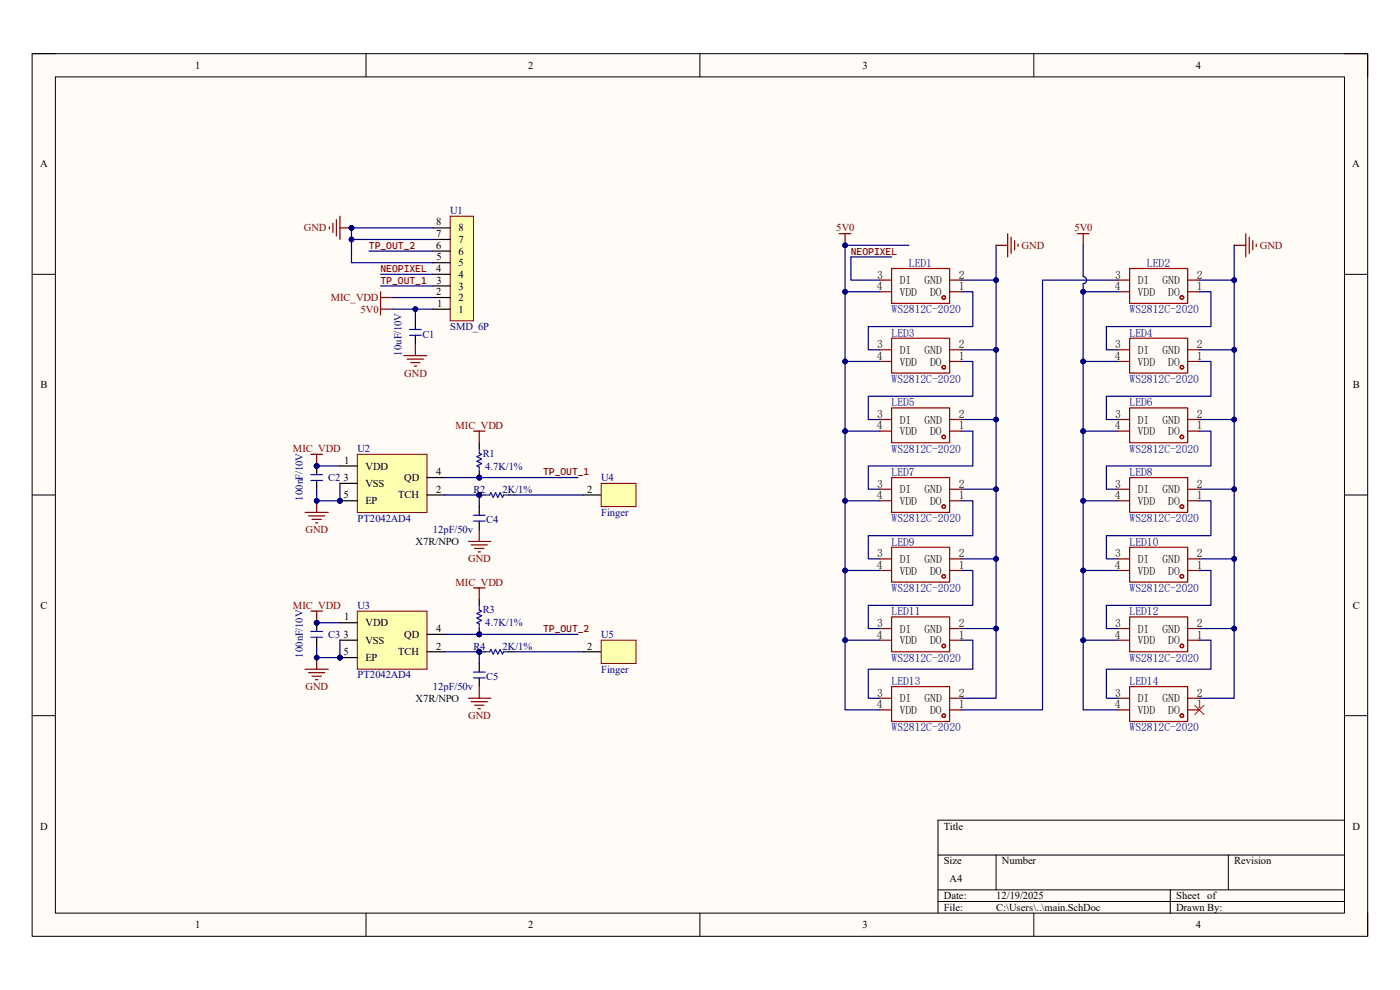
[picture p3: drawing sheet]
<svg xmlns="http://www.w3.org/2000/svg" width="297mm" height="210mm" viewBox="0 0 297 210" stroke-linecap="round" stroke-linejoin="round" font-family="sans-serif">
<defs><g id="words">
<g font-size="2.5">
<text x="186.1" y="59.1">3</text>
<text x="203.4" y="59.1">2</text>
<text x="236.6" y="59.1">3</text>
<text x="253.9" y="59.1">2</text>
<text x="186" y="61.6">4</text>
<text x="190.9" y="60.3">DI</text>
<text x="190.9" y="62.8">VDD</text>
<text x="196.1" y="60.3">GND</text>
<text x="197.3" y="62.8">DO</text>
<text x="203.4" y="61.6">1</text>
<text x="236.5" y="61.6">4</text>
<text x="241.4" y="60.3">DI</text>
<text x="241.4" y="62.8">VDD</text>
<text x="246.6" y="60.3">GND</text>
<text x="247.9" y="62.8">DO</text>
<text x="253.9" y="61.6">1</text>
<text x="186" y="76.3">4</text>
<text x="186.1" y="73.9">3</text>
<text x="190.9" y="75.1">DI</text>
<text x="190.9" y="77.6">VDD</text>
<text x="196.1" y="75.1">GND</text>
<text x="197.3" y="77.6">DO</text>
<text x="203.4" y="76.3">1</text>
<text x="203.4" y="73.9">2</text>
<text x="236.5" y="76.3">4</text>
<text x="236.6" y="73.9">3</text>
<text x="241.4" y="75.1">DI</text>
<text x="241.4" y="77.6">VDD</text>
<text x="246.6" y="75.1">GND</text>
<text x="247.9" y="77.6">DO</text>
<text x="253.9" y="73.9">2</text>
<text x="253.9" y="76.3">1</text>
<text x="186.1" y="88.6">3</text>
<text x="190.9" y="89.9">DI</text>
<text x="196.1" y="89.9">GND</text>
<text x="203.4" y="88.6">2</text>
<text x="236.6" y="88.6">3</text>
<text x="241.4" y="89.9">DI</text>
<text x="246.6" y="89.9">GND</text>
<text x="253.9" y="88.6">2</text>
<text x="186" y="91.1">4</text>
<text x="190.9" y="92.3">VDD</text>
<text x="197.3" y="92.3">DO</text>
<text x="203.4" y="91.1">1</text>
<text x="236.5" y="91.1">4</text>
<text x="241.4" y="92.3">VDD</text>
<text x="247.9" y="92.3">DO</text>
<text x="253.9" y="91.1">1</text>
<text x="186" y="105.9">4</text>
<text x="186.1" y="103.4">3</text>
<text x="190.9" y="104.6">DI</text>
<text x="190.9" y="107.1">VDD</text>
<text x="196.1" y="104.6">GND</text>
<text x="197.3" y="107.1">DO</text>
<text x="203.4" y="105.9">1</text>
<text x="203.4" y="103.4">2</text>
<text x="236.5" y="105.9">4</text>
<text x="236.6" y="103.4">3</text>
<text x="241.4" y="104.6">DI</text>
<text x="241.4" y="107.1">VDD</text>
<text x="246.6" y="104.6">GND</text>
<text x="247.9" y="107.1">DO</text>
<text x="253.9" y="103.4">2</text>
<text x="253.9" y="105.9">1</text>
<text x="186.1" y="118.2">3</text>
<text x="190.9" y="119.4">DI</text>
<text x="196.1" y="119.4">GND</text>
<text x="203.4" y="118.2">2</text>
<text x="236.6" y="118.2">3</text>
<text x="241.4" y="119.4">DI</text>
<text x="246.6" y="119.4">GND</text>
<text x="253.9" y="118.2">2</text>
<text x="186" y="120.7">4</text>
<text x="190.9" y="121.9">VDD</text>
<text x="197.3" y="121.9">DO</text>
<text x="203.4" y="120.7">1</text>
<text x="236.5" y="120.7">4</text>
<text x="241.4" y="121.9">VDD</text>
<text x="247.9" y="121.9">DO</text>
<text x="253.9" y="120.7">1</text>
<text x="186" y="135.5">4</text>
<text x="186.1" y="133">3</text>
<text x="190.9" y="134.2">DI</text>
<text x="190.9" y="136.7">VDD</text>
<text x="196.1" y="134.2">GND</text>
<text x="197.3" y="136.7">DO</text>
<text x="203.4" y="135.5">1</text>
<text x="203.4" y="133">2</text>
<text x="236.5" y="135.5">4</text>
<text x="236.6" y="133">3</text>
<text x="241.4" y="134.2">DI</text>
<text x="241.4" y="136.7">VDD</text>
<text x="246.6" y="134.2">GND</text>
<text x="247.9" y="136.7">DO</text>
<text x="253.9" y="133">2</text>
<text x="253.9" y="135.5">1</text>
<text x="186.1" y="147.8">3</text>
<text x="190.9" y="149">DI</text>
<text x="196.1" y="149">GND</text>
<text x="203.4" y="147.8">2</text>
<text x="236.6" y="147.8">3</text>
<text x="241.4" y="149">DI</text>
<text x="246.6" y="149">GND</text>
<text x="253.9" y="147.8">2</text>
<text x="186" y="150.2">4</text>
<text x="190.9" y="151.5">VDD</text>
<text x="197.3" y="151.5">DO</text>
<text x="203.4" y="150.2">1</text>
<text x="236.5" y="150.2">4</text>
<text x="241.4" y="151.5">VDD</text>
<text x="247.9" y="151.5">DO</text>
<text x="253.9" y="150.2">1</text>
</g>
<g font-size="2.5" fill="#000080">
<text x="192.8" y="56.6">LED1</text>
<text x="243.3" y="56.6">LED2</text>
<text x="189.1" y="71.4">LED3</text>
<text x="189.1" y="66.5">WS2812C-2020</text>
<text x="239.6" y="71.4">LED4</text>
<text x="239.6" y="66.5">WS2812C-2020</text>
<text x="189.1" y="81.2">WS2812C-2020</text>
<text x="239.6" y="81.2">WS2812C-2020</text>
<text x="189.1" y="86.2">LED5</text>
<text x="239.6" y="86.2">LED6</text>
<text x="189.1" y="101">LED7</text>
<text x="189.1" y="96.1">WS2812C-2020</text>
<text x="239.6" y="101">LED8</text>
<text x="239.6" y="96.1">WS2812C-2020</text>
<text x="189.1" y="110.8">WS2812C-2020</text>
<text x="239.6" y="110.8">WS2812C-2020</text>
<text x="189.1" y="115.7">LED9</text>
<text x="239.6" y="115.7">LED10</text>
<text x="189.1" y="125.6">WS2812C-2020</text>
<text x="239.6" y="125.6">WS2812C-2020</text>
<text x="189.1" y="130.5">LED11</text>
<text x="239.6" y="130.5">LED12</text>
<text x="189.1" y="140.4">WS2812C-2020</text>
<text x="239.6" y="140.4">WS2812C-2020</text>
<text x="189.1" y="145.3">LED13</text>
<text x="239.6" y="145.3">LED14</text>
<text x="189.1" y="155.2">WS2812C-2020</text>
<text x="239.6" y="155.2">WS2812C-2020</text>
</g>
<g font-size="2.2">
<text x="41.4" y="14.6">1</text>
<text x="112.1" y="14.6">2</text>
<text x="183" y="14.6">3</text>
<text x="253.7" y="14.6">4</text>
<text x="8.5" y="35.5">A</text>
<text x="286.9" y="35.5">A</text>
<text x="92.5" y="47.8">8</text>
<text x="92.5" y="52.8">6</text>
<text x="92.5" y="50.3">7</text>
<text x="97.2" y="51.6">7</text>
<text x="97.2" y="49.1">8</text>
<text x="92.5" y="57.7">4</text>
<text x="92.6" y="55.2">5</text>
<text x="97.2" y="58.9">4</text>
<text x="97.2" y="56.5">5</text>
<text x="97.2" y="54">6</text>
<text x="92.5" y="62.7">2</text>
<text x="92.6" y="60.2">3</text>
<text x="92.7" y="65.1">1</text>
<text x="97.2" y="63.9">2</text>
<text x="97.2" y="61.4">3</text>
<text x="97.2" y="66.3">1</text>
<text x="8.6" y="82.3">B</text>
<text x="287" y="82.3">B</text>
<text x="73" y="98.4">1</text>
<text x="77.5" y="99.6">VDD</text>
<text x="92.5" y="100.8">4</text>
<text x="72.9" y="105.7">5</text>
<text x="72.9" y="102.1">3</text>
<text x="77.5" y="103.3">VSS</text>
<text x="77.5" y="107">EP</text>
<text x="84.5" y="105.7">TCH</text>
<text x="85.7" y="102.1">QD</text>
<text x="92.5" y="104.5">2</text>
<text x="124.5" y="104.5">2</text>
<text x="88.1" y="115.6">X7R/NPO</text>
<text x="8.6" y="129.2">C</text>
<text x="73" y="131.6">1</text>
<text x="287" y="129.2">C</text>
<text x="72.9" y="135.3">3</text>
<text x="77.5" y="136.6">VSS</text>
<text x="77.5" y="132.8">VDD</text>
<text x="85.7" y="135.3">QD</text>
<text x="92.5" y="134.1">4</text>
<text x="92.5" y="137.8">2</text>
<text x="124.5" y="137.8">2</text>
<text x="72.9" y="139">5</text>
<text x="77.5" y="140.3">EP</text>
<text x="84.5" y="139">TCH</text>
<text x="88.1" y="148.9">X7R/NPO</text>
<text x="8.5" y="176">D</text>
<text x="200.2" y="176">Title</text>
<text x="286.9" y="176">D</text>
<text x="200.2" y="183.3">Size</text>
<text x="212.6" y="183.3">Number</text>
<text x="261.8" y="183.3">Revision</text>
<text x="200.2" y="190.8">Date:</text>
<text x="201.5" y="187.1">A4</text>
<text x="211.3" y="190.8">12/19/2025</text>
<text x="249.5" y="190.8">Sheet of</text>
<text x="41.4" y="196.9">1</text>
<text x="112.1" y="196.9">2</text>
<text x="183" y="196.9">3</text>
<text x="200.2" y="193.2">File:</text>
<text x="211.3" y="193.2">C:\Users\..\main.SchDoc</text>
<text x="249.5" y="193.2">Drawn By:</text>
<text x="253.7" y="196.9">4</text>
</g>
<g font-size="2.2" fill="#000080">
<text x="95.5" y="45.4">U1</text>
<text x="89.6" y="71.6">C1</text>
<text x="95.5" y="70">SMD_6P</text>
<text x="85.2" y="75.4" transform="rotate(-90 85.2 75.4)">10uF/10V</text>
<text x="75.8" y="95.9">U2</text>
<text x="102.4" y="96.9">R1</text>
<text x="102.9" y="99.6">4.7K/1%</text>
<text x="64.2" y="106.2" transform="rotate(-90 64.2 106.2)">100nF/10V</text>
<text x="69.6" y="102.1">C2</text>
<text x="100.5" y="104.5">R2</text>
<text x="106.6" y="104.5">2K/1%</text>
<text x="127.6" y="102.1">U4</text>
<text x="75.8" y="110.7">PT2042AD4</text>
<text x="91.8" y="113.2">12pF/50v</text>
<text x="103.2" y="111">C4</text>
<text x="127.6" y="109.4">Finger</text>
<text x="75.8" y="129.2">U3</text>
<text x="102.4" y="130.1">R3</text>
<text x="69.6" y="135.3">C3</text>
<text x="100.5" y="137.8">R4</text>
<text x="102.9" y="132.8">4.7K/1%</text>
<text x="106.6" y="137.8">2K/1%</text>
<text x="127.6" y="135.3">U5</text>
<text x="64.2" y="139.5" transform="rotate(-90 64.2 139.5)">100nF/10V</text>
<text x="75.8" y="143.9">PT2042AD4</text>
<text x="127.6" y="142.7">Finger</text>
<text x="91.8" y="146.4">12pF/50v</text>
<text x="103.2" y="144.3">C5</text>
</g>
<g font-size="2.2" fill="#800000">
<text x="64.4" y="49.1">GND</text>
<text x="177.4" y="49.1">5V0</text>
<text x="216.7" y="52.8">GND</text>
<text x="227.9" y="49.1">5V0</text>
<text x="267.3" y="52.8">GND</text>
<text x="70.2" y="63.9">MIC_VDD</text>
<text x="76.5" y="66.3">5V0</text>
<text x="85.8" y="79.9">GND</text>
<text x="62.1" y="95.9">MIC_VDD</text>
<text x="96.6" y="91">MIC_VDD</text>
<text x="64.8" y="113.2">GND</text>
<text x="99.3" y="119.3">GND</text>
<text x="96.6" y="124.2">MIC_VDD</text>
<text x="62.1" y="129.2">MIC_VDD</text>
<text x="64.8" y="146.4">GND</text>
<text x="99.3" y="152.6">GND</text>
</g>
<g font-size="2.1" fill="#800000">
<text x="78.3" y="52.7">TP_OUT_2</text>
<text x="80.7" y="57.7">NEOPIXEL</text>
<text x="180.5" y="54">NEOPIXEL</text>
<text x="80.7" y="60.2">TP_OUT_1</text>
<text x="115.2" y="100.8">TP_OUT_1</text>
<text x="115.2" y="134.1">TP_OUT_2</text>
</g>
</g></defs>
<path d="M6.8 11.4h283.4v187.2h-283.4z" fill-rule="evenodd" fill="#fffcf8"/>
<path d="M6.8 11.4h283.4v187.2h-283.4z" fill="none" stroke="#000" stroke-width=".21"/>
<path d="M11.7 16.3h273.5v177.4h-273.5z" fill-rule="evenodd" fill="#fffcf8"/>
<g fill="none" stroke="#000" stroke-width=".21">
<path d="M6.8 11.4h4.9M11.7 16.3h273.5v177.4h-273.5zM77.6 11.4v4.9M148.5 11.4v4.9M219.3 11.4v4.9M285.2 11.4h5v4.9M6.8 58.2h4.9M285.2 58.2h5M6.8 105h4.9M285.2 105h5M6.8 151.8h4.9M285.2 151.8h5"/>
<path d="M285.2 174h-86.2v19.7M77.6 193.7v4.9M148.5 193.7v4.9M199 181.4h86.2M199 188.8h86.2M199 191.2h86.2M211.3 181.4v7.4M219.3 193.7v4.9M248.3 188.8v4.9M260.6 181.4v7.4M290.2 193.7v4.9"/>
</g>
<circle cx="72.1" cy="106.2" r=".49" fill="#000080"/>
<circle cx="72.1" cy="106.2" r=".49" fill="none" stroke="#000080" stroke-width=".21"/>
<path d="M75.8 96.4h14.8v12.3h-14.8z" fill-rule="evenodd" fill="#ffffb0"/>
<path d="M75.8 96.4h14.8v12.3h-14.8z" fill="none" stroke="#800000" stroke-width=".21"/>
<path d="M72.1 98.8h3.7M72.1 102.5h3.7M72.1 106.2h3.7M90.6 101.3h3.7M90.6 105h3.7" fill="none" stroke="#000" stroke-width=".25"/>
<circle cx="72.1" cy="106.2" r=".49" fill="#000080"/>
<circle cx="72.1" cy="106.2" r=".49" fill="none" stroke="#000080" stroke-width=".21"/>
<circle cx="101.7" cy="101.3" r=".49" fill="#000080"/>
<circle cx="101.7" cy="101.3" r=".49" fill="none" stroke="#000080" stroke-width=".21"/>
<path d="M101.7 93.9v1.2M101.7 100.1v1.2" fill="none" stroke="#000" stroke-width=".25"/>
<circle cx="101.7" cy="101.3" r=".49" fill="#000080"/>
<circle cx="101.7" cy="101.3" r=".49" fill="none" stroke="#000080" stroke-width=".21"/>
<path d="M101.7 95.1v1l.5 .3-1 .5 1 .5-1 .5 1 .5-1 .4 .5 .3v1" fill="none" stroke="#00f" stroke-width=".25"/>
<circle cx="101.7" cy="105" r=".49" fill="#000080"/>
<circle cx="101.7" cy="105" r=".49" fill="none" stroke="#000080" stroke-width=".21"/>
<path d="M101.7 105h1.2" fill="none" stroke="#000" stroke-width=".25"/>
<circle cx="101.7" cy="105" r=".49" fill="#000080"/>
<circle cx="101.7" cy="105" r=".49" fill="none" stroke="#000080" stroke-width=".21"/>
<path d="M101.7 107.5v1.8M101.7 110.5v1.9M107.8 105h1.3" fill="none" stroke="#000" stroke-width=".25"/>
<path d="M100.4 110.5h2.5M100.4 109.3h2.5M102.9 105h1l.2-.5 .5 1 .5-1 .5 1 .5-1 .5 1 .2-.5h1" fill="none" stroke="#00f" stroke-width=".25"/>
<path d="M64.7 108.7h4.9M65.5 109.4h3.4M66.2 110.2h2M66.9 110.9h.5M67.2 106.2v2.5M99.2 114.9h4.9M99.9 115.6h3.5M100.7 116.3h2M101.4 117.1h.5M101.7 112.4v2.5" fill="none" stroke="#800000" stroke-width=".25"/>
<circle cx="67.2" cy="106.2" r=".49" fill="#000080"/>
<circle cx="67.2" cy="106.2" r=".49" fill="none" stroke="#000080" stroke-width=".21"/>
<path d="M88.1 113.6h11.1v2.5h-11.1z" fill-rule="evenodd" fill="#fff"/>
<path d="M88.1 113.6h11.1v2.5h-11.1z" fill="none" stroke="#fff" stroke-width=".21"/>
<g fill="none" stroke="#a00000" stroke-width=".25">
<path d="M189.1 57h12.4v7.4h-12.4zM239.6 57h12.4v7.4h-12.4zM189.1 71.7h12.4v7.4h-12.4zM239.6 71.7h12.4v7.4h-12.4zM189.1 86.5h12.4v7.4h-12.4zM239.6 86.5h12.4v7.4h-12.4zM189.1 116.1h12.4v7.4h-12.4zM189.1 101.3h12.4v7.4h-12.4zM239.6 116.1h12.4v7.4h-12.4zM239.6 101.3h12.4v7.4h-12.4zM189.1 130.9h12.4v7.4h-12.4zM239.6 130.9h12.4v7.4h-12.4z"/>
<circle cx="200.2" cy="77.9" r=".37"/>
<circle cx="200.2" cy="63.1" r=".37"/>
<circle cx="250.7" cy="77.9" r=".37"/>
<circle cx="250.7" cy="63.1" r=".37"/>
<circle cx="200.2" cy="92.7" r=".37"/>
<circle cx="250.7" cy="92.7" r=".37"/>
<circle cx="200.2" cy="107.5" r=".37"/>
<circle cx="250.7" cy="107.5" r=".37"/>
<circle cx="200.2" cy="122.3" r=".37"/>
<circle cx="200.2" cy="137" r=".37"/>
<circle cx="250.7" cy="137" r=".37"/>
<circle cx="250.7" cy="122.3" r=".37"/>
</g>
<g fill="none" stroke="#800" stroke-width=".25">
<path d="M186.7 59.4h2.4M201.5 59.4h2.4M237.2 59.4h2.4M252 59.4h2.4M186.7 76.7h2.4M186.7 74.2h2.4M186.7 61.9h2.4M201.5 76.7h2.4M201.5 74.2h2.4M201.5 61.9h2.4M237.2 76.7h2.4M237.2 74.2h2.4"/>
<path d="M237.2 61.9h2.4M252 76.7h2.4M252 74.2h2.4M252 61.9h2.4M186.7 91.5h2.4M186.7 89h2.4M201.5 91.5h2.4M201.5 89h2.4M237.2 91.5h2.4M237.2 89h2.4M252 91.5h2.4M252 89h2.4"/>
<path d="M186.7 118.6h2.4M186.7 106.2h2.4M186.7 103.8h2.4M201.5 118.6h2.4M201.5 106.2h2.4M201.5 103.8h2.4M237.2 118.6h2.4M237.2 106.2h2.4M237.2 103.8h2.4M252 118.6h2.4M252 106.2h2.4M252 103.8h2.4"/>
<path d="M186.7 135.8h2.4M186.7 133.3h2.4M186.7 121h2.4M201.5 135.8h2.4M201.5 133.3h2.4M201.5 121h2.4M237.2 135.8h2.4M237.2 133.3h2.4M237.2 121h2.4M252 135.8h2.4M252 133.3h2.4M252 121h2.4"/>
</g>
<path d="M211.3 52h2.5M213.8 49.6v4.9M214.5 50.3v3.5M215.3 51.1v1.9M216 51.8v.5M261.8 52h2.5M264.3 49.6v4.9M265 50.3v3.5M265.8 51.1v1.9M266.5 51.8v.5" fill="none" stroke="#800000" stroke-width=".25"/>
<path d="M123.8 105h3.7" fill="none" stroke="#000" stroke-width=".25"/>
<path d="M127.5 102.5h7.4v5h-7.4z" fill-rule="evenodd" fill="#ffffb0"/>
<path d="M127.5 102.5h7.4v5h-7.4z" fill="none" stroke="#800000" stroke-width=".21"/>
<path d="M95.5 45.9h4.9v22.2h-4.9z" fill-rule="evenodd" fill="#ffffb0"/>
<path d="M95.5 45.9h4.9v22.2h-4.9z" fill="none" stroke="#800000" stroke-width=".21"/>
<path d="M91.8 58.2h3.7M91.8 55.7h3.7M91.8 53.3h3.7M91.8 50.8h3.7M91.8 48.3h3.7M91.8 65.6h3.7M91.8 63.1h3.7M91.8 60.7h3.7" fill="none" stroke="#000" stroke-width=".25"/>
<path d="M69.9 48.1v.5M70.6 47.4v1.9M71.4 46.6v3.5M72.1 45.9v4.9M72.1 48.3h2.5" fill="none" stroke="#800000" stroke-width=".25"/>
<circle cx="74.6" cy="48.3" r=".49" fill="#000080"/>
<circle cx="74.6" cy="48.3" r=".49" fill="none" stroke="#000080" stroke-width=".21"/>
<path d="M178.1 49.6h2.4M179.3 49.6v2.4M80.7 61.9v4.9M80.7 65.6h2.5M80.7 63.1h2.5" fill="none" stroke="#800000" stroke-width=".25"/>
<circle cx="179.3" cy="52" r=".49" fill="#000080"/>
<circle cx="179.3" cy="52" r=".49" fill="none" stroke="#000080" stroke-width=".21"/>
<path d="M228.6 49.6h2.4M229.8 49.6v2.4M66 96.4h2.4M67.2 96.4v2.4" fill="none" stroke="#800000" stroke-width=".25"/>
<circle cx="67.2" cy="98.8" r=".49" fill="#000080"/>
<circle cx="67.2" cy="98.8" r=".49" fill="none" stroke="#000080" stroke-width=".21"/>
<path d="M85.7 75.4h4.9M86.4 76.2h3.4M87.1 76.9h2M87.9 77.7h.5M88.1 73v2.4M100.4 91.5h2.5M101.7 91.5v2.4" fill="none" stroke="#800000" stroke-width=".25"/>
<g fill="none" stroke="#a00000" stroke-width=".25">
<path d="M189.1 145.7h12.4v7.4h-12.4zM239.6 145.7h12.4v7.4h-12.4z"/>
<circle cx="200.2" cy="151.8" r=".37"/>
<circle cx="250.7" cy="151.8" r=".37"/>
</g>
<path d="M186.7 150.6h2.4M186.7 148.1h2.4M201.5 150.6h2.4M201.5 148.1h2.4M237.2 150.6h2.4M237.2 148.1h2.4M252 150.6h2.4M252 148.1h2.4" fill="none" stroke="#800" stroke-width=".25"/>
<path d="M253.4 149.6l2 2M255.4 149.6l-2 2" fill="none" stroke="#f00" stroke-width=".21"/>
<path d="M88.1 68.1v1.8M88.1 71.1v1.9" fill="none" stroke="#000" stroke-width=".25"/>
<path d="M86.9 71.1h2.5M86.9 69.9h2.5" fill="none" stroke="#00f" stroke-width=".25"/>
<circle cx="67.2" cy="98.8" r=".49" fill="#000080"/>
<circle cx="67.2" cy="98.8" r=".49" fill="none" stroke="#000080" stroke-width=".21"/>
<path d="M67.2 98.8v1.9" fill="none" stroke="#000" stroke-width=".25"/>
<circle cx="67.2" cy="98.8" r=".49" fill="#000080"/>
<circle cx="67.2" cy="98.8" r=".49" fill="none" stroke="#000080" stroke-width=".21"/>
<path d="M67.2 101.9v1.9" fill="none" stroke="#000" stroke-width=".25"/>
<path d="M66 101.9h2.4M66 100.7h2.4" fill="none" stroke="#00f" stroke-width=".25"/>
<circle cx="72.1" cy="139.5" r=".49" fill="#000080"/>
<circle cx="72.1" cy="139.5" r=".49" fill="none" stroke="#000080" stroke-width=".21"/>
<path d="M75.8 129.6h14.8v12.4h-14.8z" fill-rule="evenodd" fill="#ffffb0"/>
<path d="M75.8 129.6h14.8v12.4h-14.8z" fill="none" stroke="#800000" stroke-width=".21"/>
<path d="M72.1 135.8h3.7M72.1 132.1h3.7M72.1 139.5h3.7M90.6 134.6h3.7M90.6 138.3h3.7" fill="none" stroke="#000" stroke-width=".25"/>
<circle cx="72.1" cy="139.5" r=".49" fill="#000080"/>
<circle cx="72.1" cy="139.5" r=".49" fill="none" stroke="#000080" stroke-width=".21"/>
<circle cx="101.7" cy="134.6" r=".49" fill="#000080"/>
<circle cx="101.7" cy="134.6" r=".49" fill="none" stroke="#000080" stroke-width=".21"/>
<path d="M101.7 127.2v1.2M101.7 133.3v1.3" fill="none" stroke="#000" stroke-width=".25"/>
<circle cx="101.7" cy="134.6" r=".49" fill="#000080"/>
<circle cx="101.7" cy="134.6" r=".49" fill="none" stroke="#000080" stroke-width=".21"/>
<path d="M101.7 128.4v1l.5 .2-1 .5 1 .5-1 .5 1 .5-1 .5 .5 .3v.9" fill="none" stroke="#00f" stroke-width=".25"/>
<circle cx="101.7" cy="138.3" r=".49" fill="#000080"/>
<circle cx="101.7" cy="138.3" r=".49" fill="none" stroke="#000080" stroke-width=".21"/>
<path d="M101.7 138.3h1.2" fill="none" stroke="#000" stroke-width=".25"/>
<circle cx="101.7" cy="138.3" r=".49" fill="#000080"/>
<circle cx="101.7" cy="138.3" r=".49" fill="none" stroke="#000080" stroke-width=".21"/>
<path d="M107.8 138.3h1.3M101.7 140.7v1.9M101.7 143.8v1.9" fill="none" stroke="#000" stroke-width=".25"/>
<path d="M102.9 138.3h1l.2-.5 .5 1 .5-1 .5 1 .5-1 .5 1 .2-.5h1M100.4 143.8h2.5M100.4 142.6h2.5" fill="none" stroke="#00f" stroke-width=".25"/>
<path d="M67.2 139.5v2.5M64.7 142h4.9M65.5 142.7h3.4M66.2 143.4h2M66.9 144.2h.5M99.2 148.1h4.9M99.9 148.9h3.5M100.7 149.6h2M101.4 150.3h.5M101.7 145.7v2.4" fill="none" stroke="#800000" stroke-width=".25"/>
<circle cx="67.2" cy="139.5" r=".49" fill="#000080"/>
<circle cx="67.2" cy="139.5" r=".49" fill="none" stroke="#000080" stroke-width=".21"/>
<path d="M88.1 146.9h11.1v2.5h-11.1z" fill-rule="evenodd" fill="#fff"/>
<path d="M88.1 146.9h11.1v2.5h-11.1z" fill="none" stroke="#fff" stroke-width=".21"/>
<path d="M123.8 138.3h3.7" fill="none" stroke="#000" stroke-width=".25"/>
<path d="M127.5 135.8h7.4v4.9h-7.4z" fill-rule="evenodd" fill="#ffffb0"/>
<path d="M127.5 135.8h7.4v4.9h-7.4z" fill="none" stroke="#800000" stroke-width=".21"/>
<path d="M66 129.6h2.4M67.2 129.6v2.5" fill="none" stroke="#800000" stroke-width=".25"/>
<circle cx="67.2" cy="132.1" r=".49" fill="#000080"/>
<circle cx="67.2" cy="132.1" r=".49" fill="none" stroke="#000080" stroke-width=".21"/>
<path d="M100.4 124.7h2.5M101.7 124.7v2.5" fill="none" stroke="#800000" stroke-width=".25"/>
<circle cx="67.2" cy="132.1" r=".49" fill="#000080"/>
<circle cx="67.2" cy="132.1" r=".49" fill="none" stroke="#000080" stroke-width=".21"/>
<path d="M67.2 132.1v1.9" fill="none" stroke="#000" stroke-width=".25"/>
<circle cx="67.2" cy="132.1" r=".49" fill="#000080"/>
<circle cx="67.2" cy="132.1" r=".49" fill="none" stroke="#000080" stroke-width=".21"/>
<path d="M67.2 135.2v1.8" fill="none" stroke="#000" stroke-width=".25"/>
<path d="M66 135.2h2.4M66 134h2.4" fill="none" stroke="#00f" stroke-width=".25"/>
<path d="M67.2 98.8h4.9" fill="none" stroke="#000080" stroke-width=".25"/>
<circle cx="67.2" cy="98.8" r=".49" fill="#000080"/>
<circle cx="67.2" cy="98.8" r=".49" fill="none" stroke="#000080" stroke-width=".21"/>
<path d="M67.2 103.8v2.4h4.9" fill="none" stroke="#000080" stroke-width=".25"/>
<circle cx="67.2" cy="106.2" r=".49" fill="#000080"/>
<circle cx="67.2" cy="106.2" r=".49" fill="none" stroke="#000080" stroke-width=".21"/>
<circle cx="72.1" cy="106.2" r=".49" fill="#000080"/>
<circle cx="72.1" cy="106.2" r=".49" fill="none" stroke="#000080" stroke-width=".21"/>
<path d="M72.1 102.5v3.7" fill="none" stroke="#000080" stroke-width=".25"/>
<circle cx="72.1" cy="106.2" r=".49" fill="#000080"/>
<circle cx="72.1" cy="106.2" r=".49" fill="none" stroke="#000080" stroke-width=".21"/>
<path d="M94.3 101.3h7.4" fill="none" stroke="#000080" stroke-width=".25"/>
<circle cx="101.7" cy="101.3" r=".49" fill="#000080"/>
<circle cx="101.7" cy="101.3" r=".49" fill="none" stroke="#000080" stroke-width=".21"/>
<path d="M94.3 105h7.4" fill="none" stroke="#000080" stroke-width=".25"/>
<circle cx="101.7" cy="105" r=".49" fill="#000080"/>
<circle cx="101.7" cy="105" r=".49" fill="none" stroke="#000080" stroke-width=".21"/>
<path d="M101.7 105v2.5" fill="none" stroke="#000080" stroke-width=".25"/>
<circle cx="101.7" cy="105" r=".49" fill="#000080"/>
<circle cx="101.7" cy="105" r=".49" fill="none" stroke="#000080" stroke-width=".21"/>
<path d="M101.7 101.3h20.9M109.1 105h14.7" fill="none" stroke="#000080" stroke-width=".25"/>
<circle cx="101.7" cy="101.3" r=".49" fill="#000080"/>
<circle cx="101.7" cy="101.3" r=".49" fill="none" stroke="#000080" stroke-width=".21"/>
<path d="M203.9 61.9h2.5v7.4h-22.2v4.9h2.5M203.9 76.7h2.5v7.4h-22.2v4.9h2.5M203.9 91.5h2.5v7.3h-22.2v5h2.5M203.9 106.2h2.5v7.4h-22.2v5h2.5M203.9 118.6h7.4M203.9 121h2.5v7.4h-22.2v4.9h2.5" fill="none" stroke="#000080" stroke-width=".25"/>
<circle cx="211.3" cy="118.6" r=".49" fill="#000080"/>
<circle cx="211.3" cy="118.6" r=".49" fill="none" stroke="#000080" stroke-width=".21"/>
<path d="M203.9 103.8h7.4" fill="none" stroke="#000080" stroke-width=".25"/>
<circle cx="211.3" cy="103.8" r=".49" fill="#000080"/>
<circle cx="211.3" cy="103.8" r=".49" fill="none" stroke="#000080" stroke-width=".21"/>
<path d="M203.9 89h7.4" fill="none" stroke="#000080" stroke-width=".25"/>
<circle cx="211.3" cy="89" r=".49" fill="#000080"/>
<circle cx="211.3" cy="89" r=".49" fill="none" stroke="#000080" stroke-width=".21"/>
<path d="M203.9 74.2h7.4" fill="none" stroke="#000080" stroke-width=".25"/>
<circle cx="211.3" cy="74.2" r=".49" fill="#000080"/>
<circle cx="211.3" cy="74.2" r=".49" fill="none" stroke="#000080" stroke-width=".21"/>
<path d="M203.9 59.4h7.4" fill="none" stroke="#000080" stroke-width=".25"/>
<circle cx="211.3" cy="59.4" r=".49" fill="#000080"/>
<circle cx="211.3" cy="59.4" r=".49" fill="none" stroke="#000080" stroke-width=".21"/>
<path d="M186.7 61.9h-7.4v73.9h7.4" fill="none" stroke="#000080" stroke-width=".25"/>
<circle cx="179.3" cy="61.9" r=".49" fill="#000080"/>
<circle cx="179.3" cy="61.9" r=".49" fill="none" stroke="#000080" stroke-width=".21"/>
<circle cx="179.3" cy="76.7" r=".49" fill="#000080"/>
<circle cx="179.3" cy="76.7" r=".49" fill="none" stroke="#000080" stroke-width=".21"/>
<circle cx="179.3" cy="91.5" r=".49" fill="#000080"/>
<circle cx="179.3" cy="91.5" r=".49" fill="none" stroke="#000080" stroke-width=".21"/>
<circle cx="179.3" cy="106.2" r=".49" fill="#000080"/>
<circle cx="179.3" cy="106.2" r=".49" fill="none" stroke="#000080" stroke-width=".21"/>
<circle cx="179.3" cy="121" r=".49" fill="#000080"/>
<circle cx="179.3" cy="121" r=".49" fill="none" stroke="#000080" stroke-width=".21"/>
<circle cx="179.3" cy="135.8" r=".49" fill="#000080"/>
<circle cx="179.3" cy="135.8" r=".49" fill="none" stroke="#000080" stroke-width=".21"/>
<path d="M179.3 121h7.4" fill="none" stroke="#000080" stroke-width=".25"/>
<circle cx="179.3" cy="121" r=".49" fill="#000080"/>
<circle cx="179.3" cy="121" r=".49" fill="none" stroke="#000080" stroke-width=".21"/>
<path d="M179.3 106.2h7.4" fill="none" stroke="#000080" stroke-width=".25"/>
<circle cx="179.3" cy="106.2" r=".49" fill="#000080"/>
<circle cx="179.3" cy="106.2" r=".49" fill="none" stroke="#000080" stroke-width=".21"/>
<path d="M179.3 91.5h7.4" fill="none" stroke="#000080" stroke-width=".25"/>
<circle cx="179.3" cy="91.5" r=".49" fill="#000080"/>
<circle cx="179.3" cy="91.5" r=".49" fill="none" stroke="#000080" stroke-width=".21"/>
<path d="M179.3 76.7h7.4" fill="none" stroke="#000080" stroke-width=".25"/>
<circle cx="179.3" cy="76.7" r=".49" fill="#000080"/>
<circle cx="179.3" cy="76.7" r=".49" fill="none" stroke="#000080" stroke-width=".21"/>
<path d="M192.8 52h-13.5v9.9" fill="none" stroke="#000080" stroke-width=".25"/>
<circle cx="179.3" cy="61.9" r=".49" fill="#000080"/>
<circle cx="179.3" cy="61.9" r=".49" fill="none" stroke="#000080" stroke-width=".21"/>
<circle cx="179.3" cy="52" r=".49" fill="#000080"/>
<circle cx="179.3" cy="52" r=".49" fill="none" stroke="#000080" stroke-width=".21"/>
<path d="M189.1 54.5h-8.6v4.9h6.2M254.4 61.9h2.5v7.4h-22.2v4.9h2.5M254.4 76.7h2.5v7.4h-22.2v4.9h2.5M254.4 91.5h2.5v7.3h-22.2v5h2.5M254.4 106.2h2.5v7.4h-22.2v5h2.5M254.4 118.6h7.4M254.4 121h2.5v7.4h-22.2v4.9h2.5" fill="none" stroke="#000080" stroke-width=".25"/>
<circle cx="261.8" cy="118.6" r=".49" fill="#000080"/>
<circle cx="261.8" cy="118.6" r=".49" fill="none" stroke="#000080" stroke-width=".21"/>
<path d="M254.4 103.8h7.4" fill="none" stroke="#000080" stroke-width=".25"/>
<circle cx="261.8" cy="103.8" r=".49" fill="#000080"/>
<circle cx="261.8" cy="103.8" r=".49" fill="none" stroke="#000080" stroke-width=".21"/>
<path d="M254.4 89h7.4" fill="none" stroke="#000080" stroke-width=".25"/>
<circle cx="261.8" cy="89" r=".49" fill="#000080"/>
<circle cx="261.8" cy="89" r=".49" fill="none" stroke="#000080" stroke-width=".21"/>
<path d="M254.4 74.2h7.4" fill="none" stroke="#000080" stroke-width=".25"/>
<circle cx="261.8" cy="74.2" r=".49" fill="#000080"/>
<circle cx="261.8" cy="74.2" r=".49" fill="none" stroke="#000080" stroke-width=".21"/>
<path d="M254.4 59.4h7.4" fill="none" stroke="#000080" stroke-width=".25"/>
<circle cx="261.8" cy="59.4" r=".49" fill="#000080"/>
<circle cx="261.8" cy="59.4" r=".49" fill="none" stroke="#000080" stroke-width=".21"/>
<path d="M237.2 61.9h-7.4v73.9h7.4" fill="none" stroke="#000080" stroke-width=".25"/>
<circle cx="229.8" cy="61.9" r=".49" fill="#000080"/>
<circle cx="229.8" cy="61.9" r=".49" fill="none" stroke="#000080" stroke-width=".21"/>
<circle cx="229.8" cy="76.7" r=".49" fill="#000080"/>
<circle cx="229.8" cy="76.7" r=".49" fill="none" stroke="#000080" stroke-width=".21"/>
<circle cx="229.8" cy="91.5" r=".49" fill="#000080"/>
<circle cx="229.8" cy="91.5" r=".49" fill="none" stroke="#000080" stroke-width=".21"/>
<circle cx="229.8" cy="106.2" r=".49" fill="#000080"/>
<circle cx="229.8" cy="106.2" r=".49" fill="none" stroke="#000080" stroke-width=".21"/>
<circle cx="229.8" cy="121" r=".49" fill="#000080"/>
<circle cx="229.8" cy="121" r=".49" fill="none" stroke="#000080" stroke-width=".21"/>
<circle cx="229.8" cy="135.8" r=".49" fill="#000080"/>
<circle cx="229.8" cy="135.8" r=".49" fill="none" stroke="#000080" stroke-width=".21"/>
<path d="M229.8 121h7.4" fill="none" stroke="#000080" stroke-width=".25"/>
<circle cx="229.8" cy="121" r=".49" fill="#000080"/>
<circle cx="229.8" cy="121" r=".49" fill="none" stroke="#000080" stroke-width=".21"/>
<path d="M229.8 106.2h7.4" fill="none" stroke="#000080" stroke-width=".25"/>
<circle cx="229.8" cy="106.2" r=".49" fill="#000080"/>
<circle cx="229.8" cy="106.2" r=".49" fill="none" stroke="#000080" stroke-width=".21"/>
<path d="M229.8 91.5h7.4" fill="none" stroke="#000080" stroke-width=".25"/>
<circle cx="229.8" cy="91.5" r=".49" fill="#000080"/>
<circle cx="229.8" cy="91.5" r=".49" fill="none" stroke="#000080" stroke-width=".21"/>
<path d="M229.8 76.7h7.4" fill="none" stroke="#000080" stroke-width=".25"/>
<circle cx="229.8" cy="76.7" r=".49" fill="#000080"/>
<circle cx="229.8" cy="76.7" r=".49" fill="none" stroke="#000080" stroke-width=".21"/>
<path d="M74.6 48.3h17.2M80.7 60.7h11.1" fill="none" stroke="#000080" stroke-width=".25"/>
<circle cx="74.6" cy="48.3" r=".49" fill="#000080"/>
<circle cx="74.6" cy="48.3" r=".49" fill="none" stroke="#000080" stroke-width=".21"/>
<path d="M80.7 58.2h11.1M83.2 65.6h8.6M83.2 63.1h8.6" fill="none" stroke="#000080" stroke-width=".25"/>
<circle cx="88.1" cy="65.6" r=".49" fill="#000080"/>
<circle cx="88.1" cy="65.6" r=".49" fill="none" stroke="#000080" stroke-width=".21"/>
<path d="M179.3 135.8v14.8h7.4M203.9 135.8h2.5v6.2h-22.2v6.1h2.5" fill="none" stroke="#000080" stroke-width=".25"/>
<circle cx="179.3" cy="135.8" r=".49" fill="#000080"/>
<circle cx="179.3" cy="135.8" r=".49" fill="none" stroke="#000080" stroke-width=".21"/>
<path d="M237.2 59.4h-16v91.2h-17.3M211.3 133.3v14.8h-7.4" fill="none" stroke="#000080" stroke-width=".25"/>
<circle cx="211.3" cy="133.3" r=".49" fill="#000080"/>
<circle cx="211.3" cy="133.3" r=".49" fill="none" stroke="#000080" stroke-width=".21"/>
<path d="M229.8 135.8v14.8h7.4M254.4 135.8h2.5v6.2h-22.2v6.1h2.5" fill="none" stroke="#000080" stroke-width=".25"/>
<circle cx="229.8" cy="135.8" r=".49" fill="#000080"/>
<circle cx="229.8" cy="135.8" r=".49" fill="none" stroke="#000080" stroke-width=".21"/>
<path d="M261.8 133.3v14.8h-7.4" fill="none" stroke="#000080" stroke-width=".25"/>
<circle cx="261.8" cy="133.3" r=".49" fill="#000080"/>
<circle cx="261.8" cy="133.3" r=".49" fill="none" stroke="#000080" stroke-width=".21"/>
<path d="M211.3 52v81.3h-7.4" fill="none" stroke="#000080" stroke-width=".25"/>
<circle cx="211.3" cy="133.3" r=".49" fill="#000080"/>
<circle cx="211.3" cy="133.3" r=".49" fill="none" stroke="#000080" stroke-width=".21"/>
<circle cx="211.3" cy="118.6" r=".49" fill="#000080"/>
<circle cx="211.3" cy="118.6" r=".49" fill="none" stroke="#000080" stroke-width=".21"/>
<circle cx="211.3" cy="103.8" r=".49" fill="#000080"/>
<circle cx="211.3" cy="103.8" r=".49" fill="none" stroke="#000080" stroke-width=".21"/>
<circle cx="211.3" cy="89" r=".49" fill="#000080"/>
<circle cx="211.3" cy="89" r=".49" fill="none" stroke="#000080" stroke-width=".21"/>
<circle cx="211.3" cy="74.2" r=".49" fill="#000080"/>
<circle cx="211.3" cy="74.2" r=".49" fill="none" stroke="#000080" stroke-width=".21"/>
<circle cx="211.3" cy="59.4" r=".49" fill="#000080"/>
<circle cx="211.3" cy="59.4" r=".49" fill="none" stroke="#000080" stroke-width=".21"/>
<path d="M229.8 52v6.7a.74 .74 0 0 1 .7 .7 .74 .74 0 0 1-.7 .8v1.7" fill="none" stroke="#000080" stroke-width=".25"/>
<circle cx="229.8" cy="61.9" r=".49" fill="#000080"/>
<circle cx="229.8" cy="61.9" r=".49" fill="none" stroke="#000080" stroke-width=".21"/>
<path d="M261.8 52v81.3h-7.4" fill="none" stroke="#000080" stroke-width=".25"/>
<circle cx="261.8" cy="133.3" r=".49" fill="#000080"/>
<circle cx="261.8" cy="133.3" r=".49" fill="none" stroke="#000080" stroke-width=".21"/>
<circle cx="261.8" cy="118.6" r=".49" fill="#000080"/>
<circle cx="261.8" cy="118.6" r=".49" fill="none" stroke="#000080" stroke-width=".21"/>
<circle cx="261.8" cy="103.8" r=".49" fill="#000080"/>
<circle cx="261.8" cy="103.8" r=".49" fill="none" stroke="#000080" stroke-width=".21"/>
<circle cx="261.8" cy="89" r=".49" fill="#000080"/>
<circle cx="261.8" cy="89" r=".49" fill="none" stroke="#000080" stroke-width=".21"/>
<circle cx="261.8" cy="74.2" r=".49" fill="#000080"/>
<circle cx="261.8" cy="74.2" r=".49" fill="none" stroke="#000080" stroke-width=".21"/>
<circle cx="261.8" cy="59.4" r=".49" fill="#000080"/>
<circle cx="261.8" cy="59.4" r=".49" fill="none" stroke="#000080" stroke-width=".21"/>
<path d="M88.1 65.6v2.5" fill="none" stroke="#000080" stroke-width=".25"/>
<circle cx="88.1" cy="65.6" r=".49" fill="#000080"/>
<circle cx="88.1" cy="65.6" r=".49" fill="none" stroke="#000080" stroke-width=".21"/>
<path d="M67.2 132.1h4.9" fill="none" stroke="#000080" stroke-width=".25"/>
<circle cx="67.2" cy="132.1" r=".49" fill="#000080"/>
<circle cx="67.2" cy="132.1" r=".49" fill="none" stroke="#000080" stroke-width=".21"/>
<path d="M67.2 137v2.5h4.9" fill="none" stroke="#000080" stroke-width=".25"/>
<circle cx="67.2" cy="139.5" r=".49" fill="#000080"/>
<circle cx="67.2" cy="139.5" r=".49" fill="none" stroke="#000080" stroke-width=".21"/>
<circle cx="72.1" cy="139.5" r=".49" fill="#000080"/>
<circle cx="72.1" cy="139.5" r=".49" fill="none" stroke="#000080" stroke-width=".21"/>
<path d="M72.1 135.8v3.7" fill="none" stroke="#000080" stroke-width=".25"/>
<circle cx="72.1" cy="139.5" r=".49" fill="#000080"/>
<circle cx="72.1" cy="139.5" r=".49" fill="none" stroke="#000080" stroke-width=".21"/>
<path d="M94.3 134.6h7.4" fill="none" stroke="#000080" stroke-width=".25"/>
<circle cx="101.7" cy="134.6" r=".49" fill="#000080"/>
<circle cx="101.7" cy="134.6" r=".49" fill="none" stroke="#000080" stroke-width=".21"/>
<path d="M94.3 138.3h7.4" fill="none" stroke="#000080" stroke-width=".25"/>
<circle cx="101.7" cy="138.3" r=".49" fill="#000080"/>
<circle cx="101.7" cy="138.3" r=".49" fill="none" stroke="#000080" stroke-width=".21"/>
<path d="M101.7 138.3v2.4" fill="none" stroke="#000080" stroke-width=".25"/>
<circle cx="101.7" cy="138.3" r=".49" fill="#000080"/>
<circle cx="101.7" cy="138.3" r=".49" fill="none" stroke="#000080" stroke-width=".21"/>
<path d="M101.7 134.6h20.9M109.1 138.3h14.7" fill="none" stroke="#000080" stroke-width=".25"/>
<circle cx="101.7" cy="134.6" r=".49" fill="#000080"/>
<circle cx="101.7" cy="134.6" r=".49" fill="none" stroke="#000080" stroke-width=".21"/>
<path d="M74.6 48.3v7.4h17.2" fill="none" stroke="#000080" stroke-width=".25"/>
<circle cx="74.6" cy="50.8" r=".49" fill="#000080"/>
<circle cx="74.6" cy="50.8" r=".49" fill="none" stroke="#000080" stroke-width=".21"/>
<circle cx="74.6" cy="48.3" r=".49" fill="#000080"/>
<circle cx="74.6" cy="48.3" r=".49" fill="none" stroke="#000080" stroke-width=".21"/>
<path d="M74.6 50.8h17.2" fill="none" stroke="#000080" stroke-width=".25"/>
<circle cx="74.6" cy="50.8" r=".49" fill="#000080"/>
<circle cx="74.6" cy="50.8" r=".49" fill="none" stroke="#000080" stroke-width=".21"/>
<path d="M78.3 53.3h13.5" fill="none" stroke="#000080" stroke-width=".25"/>
<use href="#words"/>
</svg>
